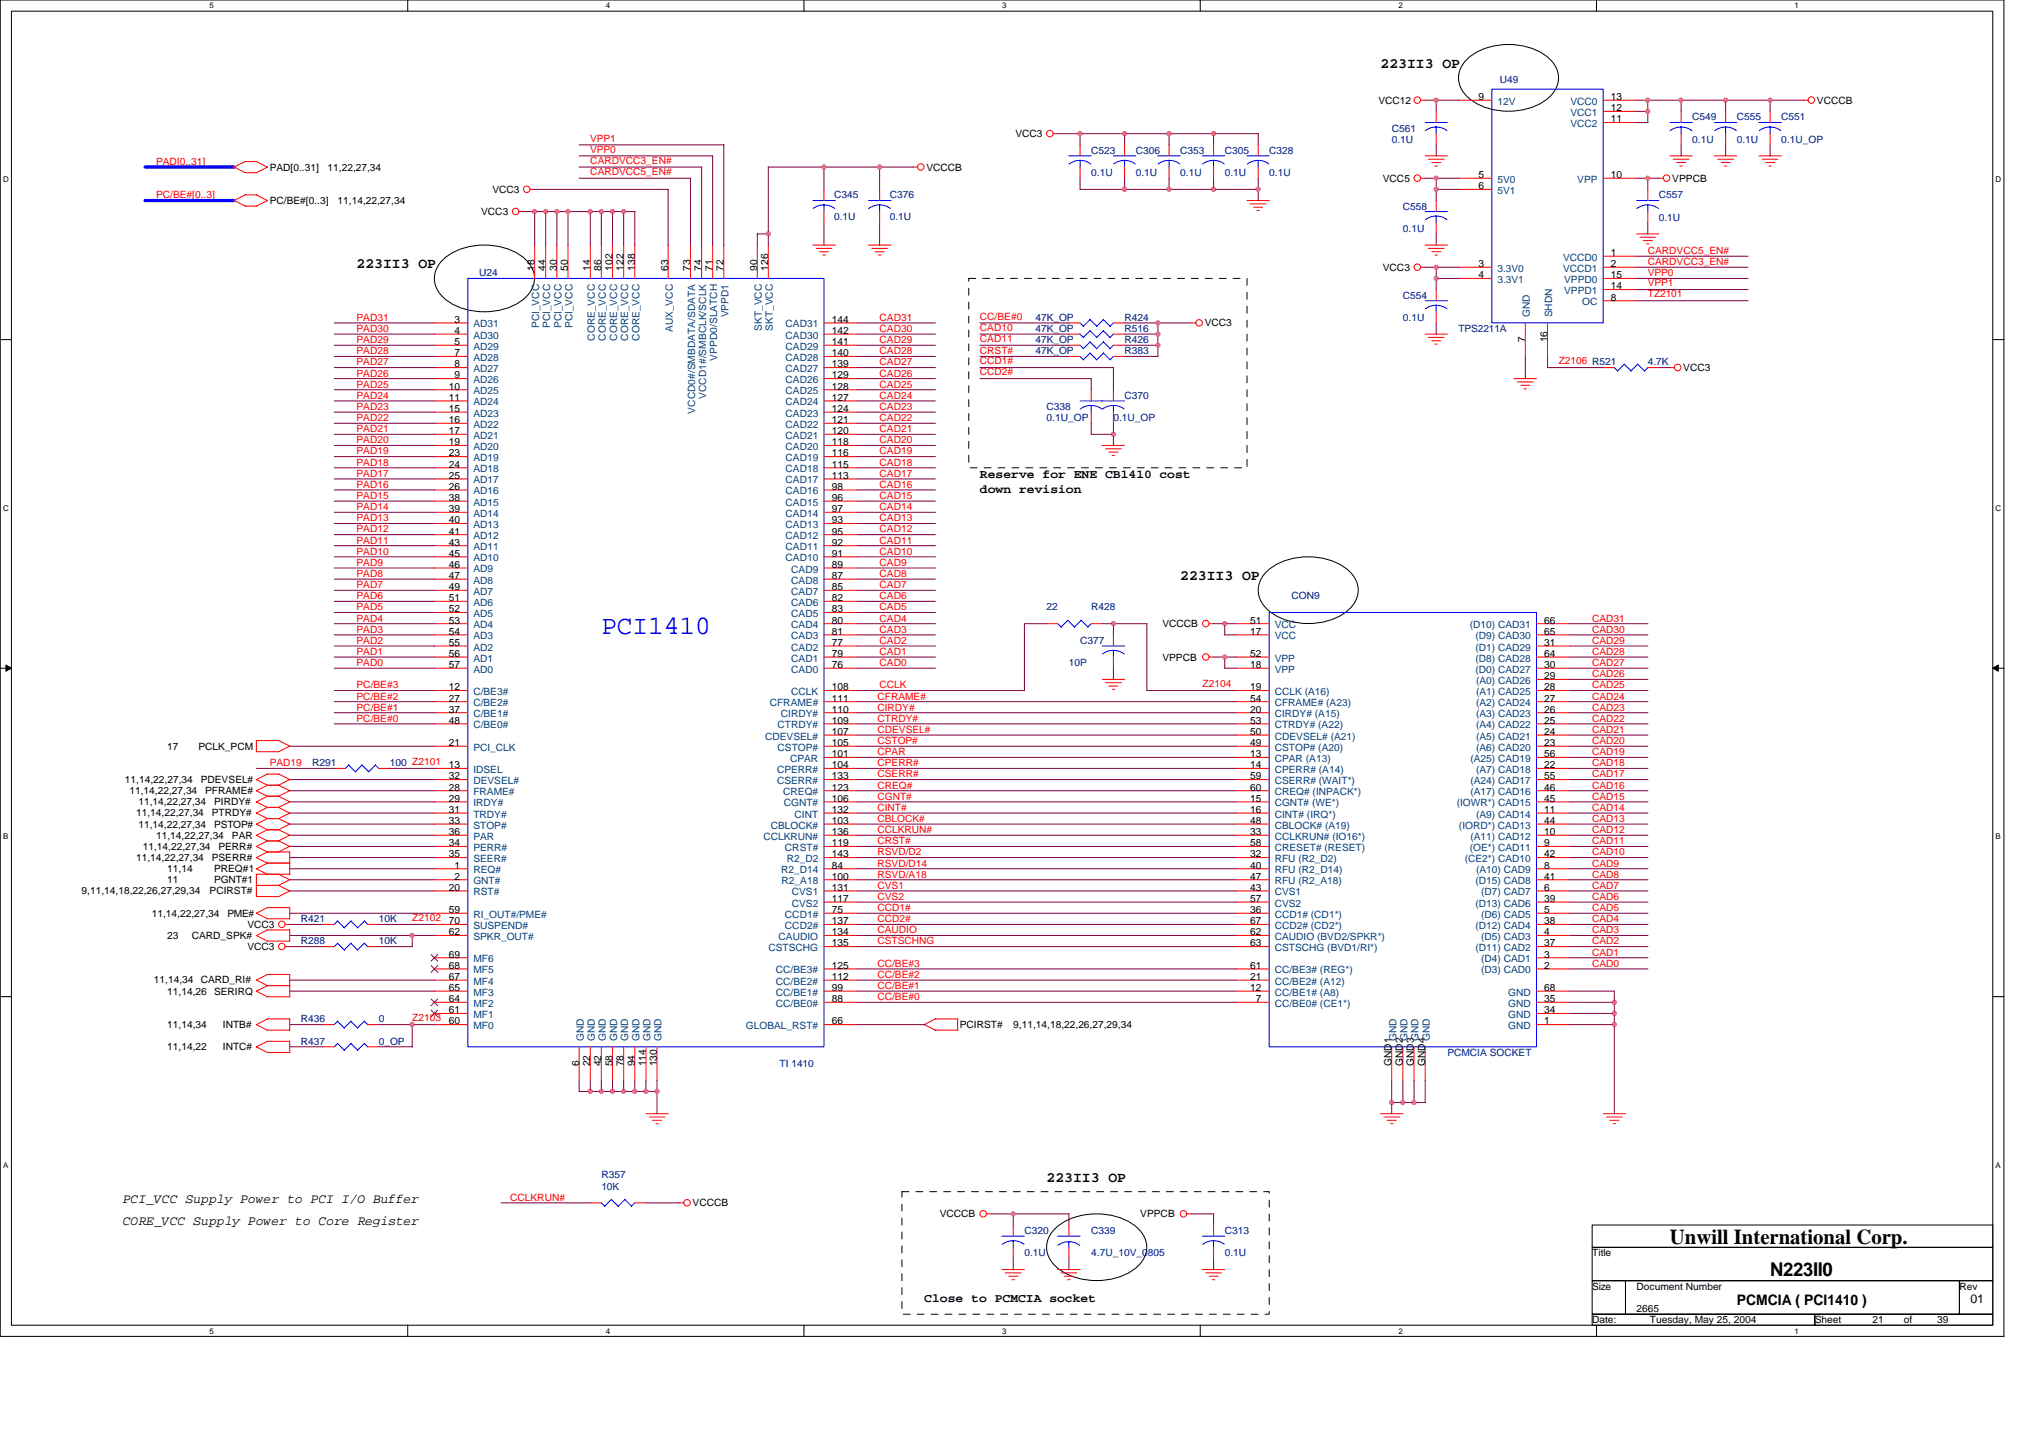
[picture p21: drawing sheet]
<svg xmlns="http://www.w3.org/2000/svg" width="297mm" height="210mm" viewBox="0 0 297 210" stroke-linecap="round" stroke-linejoin="round" font-family="sans-serif">
<defs><g id="words">
<text font-size="3.9" fill="#00f" x="87.8" y="92.5">PCI1410</text>
<text font-size="3.1" x="243.9" y="181.6">Unwill International Corp.</text>
<text font-size="2.8" x="258.5" y="186.3">N223II0</text>
<g font-size="2.1">
<text x="201.6" y="9.9">223II3 OP</text>
<text x="52.1" y="39.2">223II3 OP</text>
<text x="172.4" y="84.7">223II3 OP</text>
<text x="152.8" y="172.5">223II3 OP</text>
<text x="253.6" y="190.5">PCMCIA ( PCI1410 )</text>
</g>
<g font-size="1.9">
<text x="17.9" y="178.8">CORE_VCC Supply Power to Core Register</text>
<text x="17.9" y="175.6">PCI_VCC Supply Power to PCI I/O Buffer</text>
</g>
<g font-size="1.8">
<text x="143.1" y="69.7">Reserve for ENE CB1410 cost</text>
<text x="143.1" y="72">down revision</text>
<text x="135" y="190">Close to PCMCIA socket</text>
<text x="287.8" y="190.2">01</text>
</g>
<g font-size="1.5">
<text x="201.3" y="15.1">VCC12</text>
<text x="215.9" y="14.6">9</text>
<text x="235.3" y="17.9">11</text>
<text x="235.3" y="16.2">12</text>
<text x="235.3" y="14.6">13</text>
<text x="265.3" y="15.1">VCCCB</text>
<text x="148.3" y="20">VCC3</text>
<text x="39.4" y="29.8">PC/BE#[0..3]</text>
<text x="39.4" y="24.9">PAD[0..31]</text>
<text x="47.8" y="24.9">11,22,27,34</text>
<text x="49.3" y="29.8">11,14,22,27,34</text>
<text x="71.9" y="28.1">VCC3</text>
<text x="135.3" y="24.9">VCCCB</text>
<text x="201.9" y="26.5">VCC5</text>
<text x="215.9" y="26">5</text>
<text x="215.9" y="27.6">6</text>
<text x="235.3" y="26">10</text>
<text x="244.2" y="26.5">VPPCB</text>
<text x="70.3" y="31.4">VCC3</text>
<text x="78.1" y="39.5" transform="rotate(-90 78.1 39.5)">18</text>
<text x="79.7" y="39.5" transform="rotate(-90 79.7 39.5)">44</text>
<text x="81.3" y="39.5" transform="rotate(-90 81.3 39.5)">30</text>
<text x="82.9" y="39.5" transform="rotate(-90 82.9 39.5)">50</text>
<text x="86.2" y="39.5" transform="rotate(-90 86.2 39.5)">14</text>
<text x="87.8" y="39.5" transform="rotate(-90 87.8 39.5)">86</text>
<text x="89.4" y="39.5" transform="rotate(-90 89.4 39.5)">102</text>
<text x="91.1" y="39.5" transform="rotate(-90 91.1 39.5)">122</text>
<text x="92.7" y="39.5" transform="rotate(-90 92.7 39.5)">138</text>
<text x="97.6" y="39.5" transform="rotate(-90 97.6 39.5)">63</text>
<text x="100.8" y="39.5" transform="rotate(-90 100.8 39.5)">73</text>
<text x="102.4" y="39.5" transform="rotate(-90 102.4 39.5)">74</text>
<text x="104.1" y="39.5" transform="rotate(-90 104.1 39.5)">71</text>
<text x="105.7" y="39.5" transform="rotate(-90 105.7 39.5)">72</text>
<text x="110.6" y="39.5" transform="rotate(-90 110.6 39.5)">90</text>
<text x="112.2" y="39.5" transform="rotate(-90 112.2 39.5)">126</text>
<text x="201.9" y="39.5">VCC3</text>
<text x="215.9" y="39">3</text>
<text x="215.9" y="40.6">4</text>
<text x="235.3" y="37.4">1</text>
<text x="235.3" y="39">2</text>
<text x="235.3" y="40.6">15</text>
<text x="66.4" y="47.1">3</text>
<text x="121.5" y="47.1">144</text>
<text x="175.9" y="47.6">VCC3</text>
<text x="235.3" y="42.2">14</text>
<text x="235.3" y="43.9">8</text>
<text x="66.4" y="53.6">8</text>
<text x="66.4" y="52">7</text>
<text x="66.4" y="50.4">5</text>
<text x="66.4" y="48.7">4</text>
<text x="121.5" y="53.6">139</text>
<text x="121.5" y="52">140</text>
<text x="121.5" y="50.4">141</text>
<text x="121.5" y="48.7">142</text>
<text x="222.7" y="50" transform="rotate(-90 222.7 50)">7</text>
<text x="226" y="50" transform="rotate(-90 226 50)">16</text>
<text x="65.5" y="58.5">11</text>
<text x="65.5" y="56.9">10</text>
<text x="66.4" y="55.2">9</text>
<text x="121.5" y="58.5">127</text>
<text x="121.5" y="56.9">128</text>
<text x="121.5" y="55.2">129</text>
<text x="245.8" y="54.1">VCC3</text>
<text x="65.5" y="65">19</text>
<text x="65.5" y="63.4">17</text>
<text x="65.5" y="61.8">16</text>
<text x="65.5" y="60.1">15</text>
<text x="121.5" y="65">118</text>
<text x="121.5" y="63.4">120</text>
<text x="121.5" y="61.8">121</text>
<text x="121.5" y="60.1">124</text>
<text x="65.5" y="71.5">26</text>
<text x="65.5" y="69.9">25</text>
<text x="65.5" y="68.3">24</text>
<text x="65.5" y="66.6">23</text>
<text x="121.5" y="71.5">98</text>
<text x="121.5" y="69.9">113</text>
<text x="121.5" y="68.3">115</text>
<text x="121.5" y="66.6">116</text>
<text x="65.5" y="76.4">40</text>
<text x="65.5" y="74.8">39</text>
<text x="65.5" y="73.1">38</text>
<text x="121.5" y="76.4">93</text>
<text x="121.5" y="74.8">97</text>
<text x="121.5" y="73.1">96</text>
<text x="65.5" y="82.9">46</text>
<text x="65.5" y="81.3">45</text>
<text x="65.5" y="79.6">43</text>
<text x="65.5" y="78">41</text>
<text x="121.5" y="82.9">89</text>
<text x="121.5" y="81.3">91</text>
<text x="121.5" y="79.6">92</text>
<text x="121.5" y="78">95</text>
<text x="65.5" y="89.4">52</text>
<text x="65.5" y="87.8">51</text>
<text x="65.5" y="86.1">49</text>
<text x="65.5" y="84.5">47</text>
<text x="121.5" y="89.4">83</text>
<text x="121.5" y="87.8">82</text>
<text x="121.5" y="86.1">85</text>
<text x="121.5" y="84.5">87</text>
<text x="65.5" y="95.9">56</text>
<text x="65.5" y="94.3">55</text>
<text x="65.5" y="92.6">54</text>
<text x="65.5" y="91">53</text>
<text x="121.5" y="95.9">79</text>
<text x="121.5" y="94.3">77</text>
<text x="121.5" y="92.6">81</text>
<text x="121.5" y="91">80</text>
<text x="169.8" y="91.5">VCCCB</text>
<text x="182.6" y="91">51</text>
<text x="182.6" y="92.6">17</text>
<text x="182.6" y="95.9">52</text>
<text x="225.5" y="91">66</text>
<text x="225.5" y="92.6">65</text>
<text x="225.5" y="94.3">31</text>
<text x="225.5" y="95.9">64</text>
<text x="65.5" y="97.5">57</text>
<text x="65.5" y="100.8">12</text>
<text x="121.5" y="97.5">76</text>
<text x="121.5" y="100.8">108</text>
<text x="169.8" y="96.4">VPPCB</text>
<text x="182.6" y="97.5">18</text>
<text x="182.6" y="100.8">19</text>
<text x="225.5" y="97.5">30</text>
<text x="225.5" y="99.1">29</text>
<text x="225.5" y="100.8">28</text>
<text x="65.5" y="104">37</text>
<text x="65.5" y="102.4">27</text>
<text x="65.5" y="105.6">48</text>
<text x="121.5" y="102.4">111</text>
<text x="121.5" y="105.6">109</text>
<text x="121.5" y="104">110</text>
<text x="121.5" y="107.3">107</text>
<text x="182.6" y="102.4">54</text>
<text x="182.6" y="104">20</text>
<text x="182.6" y="105.6">53</text>
<text x="182.6" y="107.3">50</text>
<text x="225.5" y="102.4">27</text>
<text x="225.5" y="104">26</text>
<text x="225.5" y="105.6">25</text>
<text x="225.5" y="107.3">24</text>
<text x="24.4" y="109.4">17</text>
<text x="29" y="109.4">PCLK_PCM</text>
<text x="65.5" y="112.1">13</text>
<text x="65.5" y="108.9">21</text>
<text x="65.5" y="113.8">32</text>
<text x="121.5" y="108.9">105</text>
<text x="121.5" y="110.5">101</text>
<text x="121.5" y="112.1">104</text>
<text x="121.5" y="113.8">133</text>
<text x="182.6" y="108.9">49</text>
<text x="182.6" y="110.5">13</text>
<text x="182.6" y="112.1">14</text>
<text x="182.6" y="113.8">59</text>
<text x="225.5" y="108.9">23</text>
<text x="225.5" y="110.5">56</text>
<text x="225.5" y="112.1">22</text>
<text x="225.5" y="113.8">55</text>
<text x="18.2" y="114.3">11,14,22,27,34</text>
<text x="18.9" y="115.9">11,14,22,27,34</text>
<text x="19.9" y="119.2">11,14,22,27,34</text>
<text x="20.2" y="117.5">11,14,22,27,34</text>
<text x="29.3" y="114.3">PDEVSEL#</text>
<text x="29.9" y="115.9">PFRAME#</text>
<text x="30.9" y="119.2">PTRDY#</text>
<text x="31.3" y="117.5">PIRDY#</text>
<text x="65.5" y="115.4">28</text>
<text x="65.5" y="117">29</text>
<text x="65.5" y="118.7">31</text>
<text x="121.5" y="115.4">123</text>
<text x="121.5" y="117">106</text>
<text x="121.5" y="118.7">132</text>
<text x="182.6" y="115.4">60</text>
<text x="182.6" y="117">15</text>
<text x="182.6" y="118.7">16</text>
<text x="225.5" y="115.4">46</text>
<text x="225.5" y="117">45</text>
<text x="225.5" y="118.7">11</text>
<text x="19.9" y="125.7">11,14,22,27,34</text>
<text x="20.2" y="120.8">11,14,22,27,34</text>
<text x="20.8" y="124.1">11,14,22,27,34</text>
<text x="22.8" y="122.4">11,14,22,27,34</text>
<text x="30.9" y="125.7">PSERR#</text>
<text x="31.3" y="120.8">PSTOP#</text>
<text x="31.9" y="124.1">PERR#</text>
<text x="33.9" y="122.4">PAR</text>
<text x="65.5" y="120.3">33</text>
<text x="65.5" y="121.9">36</text>
<text x="65.5" y="123.5">34</text>
<text x="65.5" y="125.2">35</text>
<text x="121.5" y="120.3">103</text>
<text x="121.5" y="121.9">136</text>
<text x="121.5" y="123.5">119</text>
<text x="121.5" y="125.2">143</text>
<text x="182.6" y="120.3">48</text>
<text x="182.6" y="121.9">33</text>
<text x="182.6" y="123.5">58</text>
<text x="182.6" y="125.2">32</text>
<text x="225.5" y="120.3">44</text>
<text x="225.5" y="121.9">10</text>
<text x="225.5" y="123.5">9</text>
<text x="225.5" y="125.2">42</text>
<text x="11.9" y="130.6">9,11,14,18,22,26,27,29,34</text>
<text x="24.4" y="127.3">11,14</text>
<text x="24.4" y="128.9">11</text>
<text x="30.6" y="130.6">PCIRST#</text>
<text x="31.3" y="127.3">PREQ#1</text>
<text x="31.3" y="128.9">PGNT#1</text>
<text x="65.5" y="130">20</text>
<text x="66.4" y="126.8">1</text>
<text x="66.4" y="128.4">2</text>
<text x="121.5" y="126.8">84</text>
<text x="121.5" y="128.4">100</text>
<text x="121.5" y="130">131</text>
<text x="121.5" y="131.7">117</text>
<text x="182.6" y="126.8">40</text>
<text x="182.6" y="128.4">47</text>
<text x="182.6" y="130">43</text>
<text x="182.6" y="131.7">57</text>
<text x="225.5" y="126.8">8</text>
<text x="225.5" y="128.4">41</text>
<text x="225.5" y="130">6</text>
<text x="225.5" y="131.7">39</text>
<text x="22.2" y="133.8">11,14,22,27,34</text>
<text x="24.4" y="137.1">23</text>
<text x="28" y="137.1">CARD_SPK#</text>
<text x="33.2" y="133.8">PME#</text>
<text x="36.1" y="135.4">VCC3</text>
<text x="65.5" y="133.3">59</text>
<text x="65.5" y="134.9">70</text>
<text x="65.5" y="136.5">62</text>
<text x="121.5" y="133.3">75</text>
<text x="121.5" y="134.9">137</text>
<text x="121.5" y="136.5">134</text>
<text x="182.6" y="133.3">36</text>
<text x="182.6" y="134.9">67</text>
<text x="182.6" y="136.5">62</text>
<text x="225.5" y="133.3">5</text>
<text x="225.5" y="134.9">38</text>
<text x="225.5" y="136.5">4</text>
<text x="22.5" y="143.6">11,14,34</text>
<text x="29.3" y="143.6">CARD_RI#</text>
<text x="36.1" y="138.7">VCC3</text>
<text x="65.5" y="139.8">69</text>
<text x="65.5" y="141.4">68</text>
<text x="65.5" y="143">67</text>
<text x="121.5" y="138.2">135</text>
<text x="121.5" y="143">112</text>
<text x="121.5" y="141.4">125</text>
<text x="182.6" y="138.2">63</text>
<text x="182.6" y="141.4">61</text>
<text x="182.6" y="143">21</text>
<text x="225.5" y="138.2">37</text>
<text x="225.5" y="139.8">3</text>
<text x="225.5" y="141.4">2</text>
<text x="24.4" y="145.2">11,14,26</text>
<text x="31.3" y="145.2">SERIRQ</text>
<text x="65.5" y="144.7">65</text>
<text x="65.5" y="146.3">64</text>
<text x="65.5" y="147.9">61</text>
<text x="65.5" y="149.5">60</text>
<text x="121.5" y="146.3">88</text>
<text x="121.5" y="144.7">99</text>
<text x="121.5" y="149.5">66</text>
<text x="182.6" y="144.7">12</text>
<text x="183.4" y="146.3">7</text>
<text x="225.5" y="144.7">68</text>
<text x="225.5" y="146.3">35</text>
<text x="225.5" y="147.9">34</text>
<text x="225.5" y="149.5">1</text>
<text x="24.4" y="150.1">11,14,34</text>
<text x="24.4" y="153.3">11,14,22</text>
<text x="32.6" y="150.1">INTB#</text>
<text x="32.6" y="153.3">INTC#</text>
<text x="84.6" y="155.6" transform="rotate(-90 84.6 155.6)">6</text>
<text x="86.2" y="155.6" transform="rotate(-90 86.2 155.6)">22</text>
<text x="87.8" y="155.6" transform="rotate(-90 87.8 155.6)">42</text>
<text x="89.4" y="155.6" transform="rotate(-90 89.4 155.6)">58</text>
<text x="91.1" y="155.6" transform="rotate(-90 91.1 155.6)">78</text>
<text x="92.7" y="155.6" transform="rotate(-90 92.7 155.6)">94</text>
<text x="94.3" y="155.6" transform="rotate(-90 94.3 155.6)">114</text>
<text x="95.9" y="155.6" transform="rotate(-90 95.9 155.6)">130</text>
<text x="140.2" y="150.1">PCIRST#</text>
<text x="148" y="150.1">9,11,14,18,22,26,27,29,34</text>
<text x="203.2" y="155.6" transform="rotate(-90 203.2 155.6)">GND1</text>
<text x="204.8" y="155.6" transform="rotate(-90 204.8 155.6)">GND2</text>
<text x="206.5" y="155.6" transform="rotate(-90 206.5 155.6)">GND3</text>
<text x="208.1" y="155.6" transform="rotate(-90 208.1 155.6)">GND4</text>
<text x="101.2" y="176.1">VCCCB</text>
<text x="137.2" y="177.7">VCCCB</text>
<text x="166.5" y="177.7">VPPCB</text>
<text x="232.5" y="183.4">Title</text>
<text x="232.5" y="188.3">Size</text>
<text x="239" y="188.3">Document Number</text>
<text x="239" y="191.5">2665</text>
<text x="286.1" y="188.3">Rev</text>
<text x="232.5" y="193.1">Date:</text>
<text x="241" y="193.1">Tuesday, May 25, 2004</text>
<text x="265" y="193.1">Sheet</text>
<text x="273.5" y="193.1">21</text>
<text x="278" y="193.1">of</text>
<text x="282.9" y="193.1">39</text>
</g>
<g font-size="1.5" fill="#004080">
<text x="218.7" y="15.3">12V</text>
<text x="229.3" y="16.9">VCC1</text>
<text x="229.3" y="15.3">VCC0</text>
<text x="229.3" y="18.5">VCC2</text>
<text x="218.7" y="26.7">5V0</text>
<text x="218.7" y="28.3">5V1</text>
<text x="230.3" y="26.7">VPP</text>
<text x="218.7" y="39.7">3.3V0</text>
<text x="218.7" y="41.3">3.3V1</text>
<text x="228.3" y="38.1">VCCD0</text>
<text x="228.3" y="39.7">VCCD1</text>
<text x="228.4" y="41.3">VPPD0</text>
<text x="69.1" y="47.8">AD31</text>
<text x="78.8" y="47.9" transform="rotate(-90 78.8 47.9)">PCI_VCC</text>
<text x="80.4" y="47.9" transform="rotate(-90 80.4 47.9)">PCI_VCC</text>
<text x="82" y="47.9" transform="rotate(-90 82 47.9)">PCI_VCC</text>
<text x="83.6" y="47.9" transform="rotate(-90 83.6 47.9)">PCI_VCC</text>
<text x="106.4" y="46.3" transform="rotate(-90 106.4 46.3)">VPPD1</text>
<text x="114.7" y="47.8">CAD31</text>
<text x="223.4" y="46.3" transform="rotate(-90 223.4 46.3)">GND</text>
<text x="226.7" y="46.3" transform="rotate(-90 226.7 46.3)">SHDN</text>
<text x="228.4" y="42.9">VPPD1</text>
<text x="231.1" y="44.6">OC</text>
<text x="69.1" y="52.7">AD28</text>
<text x="69.1" y="51.1">AD29</text>
<text x="69.1" y="49.4">AD30</text>
<text x="86.9" y="49.7" transform="rotate(-90 86.9 49.7)">CORE_VCC</text>
<text x="88.5" y="49.7" transform="rotate(-90 88.5 49.7)">CORE_VCC</text>
<text x="90.1" y="49.7" transform="rotate(-90 90.1 49.7)">CORE_VCC</text>
<text x="91.8" y="49.7" transform="rotate(-90 91.8 49.7)">CORE_VCC</text>
<text x="93.4" y="49.7" transform="rotate(-90 93.4 49.7)">CORE_VCC</text>
<text x="98.3" y="48.5" transform="rotate(-90 98.3 48.5)">AUX_VCC</text>
<text x="104.8" y="52.6" transform="rotate(-90 104.8 52.6)">VPPD0/SLATCH</text>
<text x="111.3" y="48.3" transform="rotate(-90 111.3 48.3)">SKT_VCC</text>
<text x="112.9" y="48.3" transform="rotate(-90 112.9 48.3)">SKT_VCC</text>
<text x="114.7" y="52.7">CAD28</text>
<text x="114.7" y="51.1">CAD29</text>
<text x="114.7" y="49.4">CAD30</text>
<text x="69.1" y="59.2">AD24</text>
<text x="69.1" y="57.6">AD25</text>
<text x="69.1" y="55.9">AD26</text>
<text x="69.1" y="54.3">AD27</text>
<text x="103.1" y="58.2" transform="rotate(-90 103.1 58.2)">VCCD1#/SMBCLK/SCLK</text>
<text x="114.7" y="59.2">CAD24</text>
<text x="114.7" y="57.6">CAD25</text>
<text x="114.7" y="55.9">CAD26</text>
<text x="114.7" y="54.3">CAD27</text>
<text x="69.1" y="65.7">AD20</text>
<text x="69.1" y="64.1">AD21</text>
<text x="69.1" y="62.4">AD22</text>
<text x="69.1" y="60.8">AD23</text>
<text x="101.5" y="60.4" transform="rotate(-90 101.5 60.4)">VCCD0#/SMBDATA/SDATA</text>
<text x="114.7" y="65.7">CAD20</text>
<text x="114.7" y="64.1">CAD21</text>
<text x="114.7" y="62.4">CAD22</text>
<text x="114.7" y="60.8">CAD23</text>
<text x="69.1" y="70.6">AD17</text>
<text x="69.1" y="68.9">AD18</text>
<text x="69.1" y="67.3">AD19</text>
<text x="114.7" y="70.6">CAD17</text>
<text x="114.7" y="68.9">CAD18</text>
<text x="114.7" y="67.3">CAD19</text>
<text x="69.1" y="77.1">AD13</text>
<text x="69.1" y="75.4">AD14</text>
<text x="69.1" y="73.8">AD15</text>
<text x="69.1" y="72.2">AD16</text>
<text x="114.7" y="77.1">CAD13</text>
<text x="114.7" y="75.4">CAD14</text>
<text x="114.7" y="73.8">CAD15</text>
<text x="114.7" y="72.2">CAD16</text>
<text x="69.1" y="83.6">AD9</text>
<text x="69.1" y="81.9">AD10</text>
<text x="69.1" y="80.3">AD11</text>
<text x="69.1" y="78.7">AD12</text>
<text x="114.7" y="81.9">CAD10</text>
<text x="114.7" y="80.3">CAD11</text>
<text x="114.7" y="78.7">CAD12</text>
<text x="115.5" y="83.6">CAD9</text>
<text x="69.1" y="88.4">AD6</text>
<text x="69.1" y="86.8">AD7</text>
<text x="69.1" y="85.2">AD8</text>
<text x="115.5" y="88.4">CAD6</text>
<text x="115.5" y="86.8">CAD7</text>
<text x="115.5" y="85.2">CAD8</text>
<text x="69.1" y="95">AD2</text>
<text x="69.1" y="93.3">AD3</text>
<text x="69.1" y="91.7">AD4</text>
<text x="69.1" y="90.1">AD5</text>
<text x="115.5" y="95">CAD2</text>
<text x="115.5" y="93.3">CAD3</text>
<text x="115.5" y="91.7">CAD4</text>
<text x="115.5" y="90.1">CAD5</text>
<text x="186.2" y="91.7">VCC</text>
<text x="186.2" y="93.3">VCC</text>
<text x="214.6" y="91.7">(D10) CAD31</text>
<text x="215.5" y="93.3">(D9) CAD30</text>
<text x="215.5" y="95">(D1) CAD29</text>
<text x="69.1" y="98.2">AD0</text>
<text x="69.1" y="96.6">AD1</text>
<text x="69.1" y="101.5">C/BE3#</text>
<text x="115.5" y="98.2">CAD0</text>
<text x="115.5" y="96.6">CAD1</text>
<text x="115.5" y="101.5">CCLK</text>
<text x="186.2" y="96.6">VPP</text>
<text x="186.2" y="98.2">VPP</text>
<text x="186.2" y="101.4">CCLK (A16)</text>
<text x="215.5" y="96.6">(D8) CAD28</text>
<text x="215.5" y="98.2">(D0) CAD27</text>
<text x="215.6" y="99.8">(A0) CAD26</text>
<text x="215.6" y="101.5">(A1) CAD25</text>
<text x="69.1" y="104.7">C/BE1#</text>
<text x="69.1" y="103.1">C/BE2#</text>
<text x="69.1" y="106.3">C/BE0#</text>
<text x="111.7" y="108">CDEVSEL#</text>
<text x="112.4" y="103.1">CFRAME#</text>
<text x="113.6" y="106.3">CTRDY#</text>
<text x="114" y="104.7">CIRDY#</text>
<text x="186.2" y="103.1">CFRAME# (A23)</text>
<text x="186.2" y="104.7">CIRDY# (A15)</text>
<text x="186.2" y="106.3">CTRDY# (A22)</text>
<text x="186.2" y="107.9">CDEVSEL# (A21)</text>
<text x="215.6" y="103.1">(A2) CAD24</text>
<text x="215.6" y="104.7">(A3) CAD23</text>
<text x="215.6" y="106.3">(A4) CAD22</text>
<text x="215.6" y="107.9">(A5) CAD21</text>
<text x="69.1" y="112.8">IDSEL</text>
<text x="69.1" y="109.6">PCI_CLK</text>
<text x="113.5" y="112.8">CPERR#</text>
<text x="113.6" y="109.6">CSTOP#</text>
<text x="115.4" y="111.2">CPAR</text>
<text x="186.2" y="109.6">CSTOP# (A20)</text>
<text x="186.2" y="111.2">CPAR (A13)</text>
<text x="186.2" y="112.8">CPERR# (A14)</text>
<text x="214.7" y="111.2">(A25) CAD19</text>
<text x="215.6" y="109.6">(A6) CAD20</text>
<text x="215.6" y="112.8">(A7) CAD18</text>
<text x="69.1" y="114.5">DEVSEL#</text>
<text x="69.1" y="116.1">FRAME#</text>
<text x="69.1" y="117.7">IRDY#</text>
<text x="69.1" y="119.3">TRDY#</text>
<text x="113.5" y="114.5">CSERR#</text>
<text x="114.4" y="116.1">CREQ#</text>
<text x="114.5" y="117.7">CGNT#</text>
<text x="116" y="119.3">CINT</text>
<text x="186.2" y="114.4">CSERR# (WAIT*)</text>
<text x="186.2" y="116.1">CREQ# (INPACK*)</text>
<text x="186.2" y="117.7">CGNT# (WE*)</text>
<text x="186.2" y="119.3">CINT# (IRQ*)</text>
<text x="212.7" y="117.7">(IOWR*) CAD15</text>
<text x="214.7" y="114.4">(A24) CAD17</text>
<text x="214.7" y="116.1">(A17) CAD16</text>
<text x="215.6" y="119.3">(A9) CAD14</text>
<text x="69.1" y="120.9">STOP#</text>
<text x="69.1" y="122.6">PAR</text>
<text x="69.1" y="124.2">PERR#</text>
<text x="69.1" y="125.8">SEER#</text>
<text x="111.5" y="122.6">CCLKRUN#</text>
<text x="112.6" y="120.9">CBLOCK#</text>
<text x="114.6" y="124.2">CRST#</text>
<text x="114.9" y="125.8">R2_D2</text>
<text x="186.2" y="120.9">CBLOCK# (A19)</text>
<text x="186.2" y="122.6">CCLKRUN# (IO16*)</text>
<text x="186.2" y="124.2">CRESET# (RESET)</text>
<text x="186.2" y="125.8">RFU (R2_D2)</text>
<text x="213.1" y="120.9">(IORD*) CAD13</text>
<text x="213.9" y="125.8">(CE2*) CAD10</text>
<text x="214.6" y="124.2">(OE*) CAD11</text>
<text x="214.7" y="122.6">(A11) CAD12</text>
<text x="69.1" y="127.5">REQ#</text>
<text x="69.1" y="129.1">GNT#</text>
<text x="69.1" y="130.7">RST#</text>
<text x="114.1" y="127.5">R2_D14</text>
<text x="114.1" y="129.1">R2_A18</text>
<text x="115.6" y="130.7">CVS1</text>
<text x="186.2" y="127.5">RFU (R2_D14)</text>
<text x="186.2" y="129.1">RFU (R2_A18)</text>
<text x="186.2" y="130.7">CVS1</text>
<text x="215.5" y="129.1">(D15) CAD8</text>
<text x="215.6" y="127.5">(A10) CAD9</text>
<text x="216.3" y="130.7">(D7) CAD7</text>
<text x="69.1" y="134">RI_OUT#/PME#</text>
<text x="69.1" y="135.6">SUSPEND#</text>
<text x="69.1" y="137.2">SPKR_OUT#</text>
<text x="113.7" y="137.2">CAUDIO</text>
<text x="114.6" y="134">CCD1#</text>
<text x="114.6" y="135.6">CCD2#</text>
<text x="115.6" y="132.3">CVS2</text>
<text x="186.2" y="132.3">CVS2</text>
<text x="186.2" y="134">CCD1# (CD1*)</text>
<text x="186.2" y="135.6">CCD2# (CD2*)</text>
<text x="186.2" y="137.2">CAUDIO (BVD2/SPKR*)</text>
<text x="215.5" y="132.3">(D13) CAD6</text>
<text x="215.5" y="135.6">(D12) CAD4</text>
<text x="216.3" y="134">(D6) CAD5</text>
<text x="216.3" y="137.2">(D5) CAD3</text>
<text x="69.1" y="140.5">MF6</text>
<text x="69.1" y="142.1">MF5</text>
<text x="69.1" y="143.7">MF4</text>
<text x="112.2" y="138.8">CSTSCHG</text>
<text x="113.3" y="143.7">CC/BE2#</text>
<text x="113.3" y="142.1">CC/BE3#</text>
<text x="186.2" y="138.8">CSTSCHG (BVD1/RI*)</text>
<text x="186.2" y="142.1">CC/BE3# (REG*)</text>
<text x="186.2" y="143.7">CC/BE2# (A12)</text>
<text x="215.5" y="138.8">(D11) CAD2</text>
<text x="216.3" y="140.5">(D4) CAD1</text>
<text x="216.3" y="142.1">(D3) CAD0</text>
<text x="69.1" y="145.3">MF3</text>
<text x="69.1" y="147">MF2</text>
<text x="69.1" y="148.6">MF1</text>
<text x="113.3" y="147">CC/BE0#</text>
<text x="113.3" y="145.3">CC/BE1#</text>
<text x="186.2" y="145.3">CC/BE1# (A8)</text>
<text x="186.2" y="147">CC/BE0# (CE1*)</text>
<text x="220.3" y="145.3">GND</text>
<text x="220.3" y="147">GND</text>
<text x="220.3" y="148.6">GND</text>
<text x="69.1" y="150.2">MF0</text>
<text x="85.3" y="152" transform="rotate(-90 85.3 152)">GND</text>
<text x="86.9" y="152" transform="rotate(-90 86.9 152)">GND</text>
<text x="88.5" y="152" transform="rotate(-90 88.5 152)">GND</text>
<text x="90.1" y="152" transform="rotate(-90 90.1 152)">GND</text>
<text x="91.8" y="152" transform="rotate(-90 91.8 152)">GND</text>
<text x="93.4" y="152" transform="rotate(-90 93.4 152)">GND</text>
<text x="95" y="152" transform="rotate(-90 95 152)">GND</text>
<text x="96.6" y="152" transform="rotate(-90 96.6 152)">GND</text>
<text x="108.9" y="150.2">GLOBAL_RST#</text>
<text x="203.9" y="152" transform="rotate(-90 203.9 152)">GND</text>
<text x="205.5" y="152" transform="rotate(-90 205.5 152)">GND</text>
<text x="207.2" y="152" transform="rotate(-90 207.2 152)">GND</text>
<text x="208.8" y="152" transform="rotate(-90 208.8 152)">GND</text>
<text x="220.3" y="150.2">GND</text>
</g>
<g font-size="1.5" fill="#000080">
<text x="219" y="12">U49</text>
<text x="247.1" y="17.6">C549</text>
<text x="253.6" y="17.6">C555</text>
<text x="260.1" y="17.6">C551</text>
<text x="159.4" y="22.5">C523</text>
<text x="165.9" y="22.5">C306</text>
<text x="172.4" y="22.5">C353</text>
<text x="178.9" y="22.5">C305</text>
<text x="185.4" y="22.5">C328</text>
<text x="203.2" y="19.2">C561</text>
<text x="203.2" y="20.8">0.1U</text>
<text x="247.1" y="20.8">0.1U</text>
<text x="253.6" y="20.8">0.1U</text>
<text x="260.1" y="20.8">0.1U_OP</text>
<text x="121.8" y="29">C345</text>
<text x="129.9" y="29">C376</text>
<text x="159.4" y="25.7">0.1U</text>
<text x="165.9" y="25.7">0.1U</text>
<text x="172.4" y="25.7">0.1U</text>
<text x="178.9" y="25.7">0.1U</text>
<text x="185.4" y="25.7">0.1U</text>
<text x="242.2" y="29">C557</text>
<text x="121.8" y="32">0.1U</text>
<text x="129.9" y="32">0.1U</text>
<text x="204.9" y="30.6">C558</text>
<text x="204.9" y="33.8">0.1U</text>
<text x="242.2" y="32.2">0.1U</text>
<text x="70" y="40.3">U24</text>
<text x="151.2" y="46.8">47K_OP</text>
<text x="164.2" y="46.8">R424</text>
<text x="204.9" y="43.6">C554</text>
<text x="204.9" y="46.8">0.1U</text>
<text x="151.2" y="50.1">47K_OP</text>
<text x="151.2" y="51.7">47K_OP</text>
<text x="151.2" y="48.5">47K_OP</text>
<text x="164.2" y="50.1">R426</text>
<text x="164.2" y="51.7">R383</text>
<text x="164.2" y="48.5">R516</text>
<text x="213" y="48.5">TPS2211A</text>
<text x="240.6" y="53.3">4.7K</text>
<text x="152.8" y="59.8">C338</text>
<text x="164.2" y="58.2">C370</text>
<text x="152.8" y="61.5">0.1U_OP</text>
<text x="162.6" y="61.5">0.1U_OP</text>
<text x="152.8" y="89.1">22</text>
<text x="159.4" y="89.1">R428</text>
<text x="188.6" y="87.5">CON9</text>
<text x="157.7" y="94">C377</text>
<text x="156.1" y="97.2">10P</text>
<text x="45.6" y="111.9">R291</text>
<text x="56.9" y="111.9">100 Z2101</text>
<text x="43.9" y="137.9">R288</text>
<text x="43.9" y="134.6">R421</text>
<text x="55.3" y="137.9">10K</text>
<text x="55.3" y="134.6">10K</text>
<text x="43.9" y="149.2">R436</text>
<text x="55.3" y="149.2">0</text>
<text x="43.9" y="152.5">R437</text>
<text x="55.3" y="152.5">0_OP</text>
<text x="113.8" y="155.7">TI 1410</text>
<text x="211.4" y="154.1">PCMCIA SOCKET</text>
<text x="87.8" y="172">R357</text>
<text x="87.8" y="173.6">10K</text>
<text x="149.6" y="180.1">C320</text>
<text x="149.6" y="183.4">0.1U</text>
<text x="159.4" y="180.1">C339</text>
<text x="159.4" y="183.4">4.7U_10V_0805</text>
<text x="178.9" y="180.1">C313</text>
<text x="178.9" y="183.4">0.1U</text>
</g>
<g font-size="1.5" fill="#f00">
<text x="86.2" y="23.9">CARDVCC3_EN#</text>
<text x="86.2" y="20.7">VPP1</text>
<text x="86.2" y="22.3">VPP0</text>
<text x="22.8" y="29">PC/BE#[0..3]</text>
<text x="22.8" y="24.1">PAD[0..31]</text>
<text x="86.2" y="25.5">CARDVCC5_EN#</text>
<text x="240.6" y="41.8">VPP1</text>
<text x="240.6" y="38.7">CARDVCC3_EN#</text>
<text x="240.6" y="37.1">CARDVCC5_EN#</text>
<text x="240.6" y="40.3">VPP0</text>
<text x="52.1" y="46.8">PAD31</text>
<text x="128.5" y="46.8">CAD31</text>
<text x="143.1" y="46.7">CC/BE#0</text>
<text x="240.6" y="43.4">TZ2101</text>
<text x="52.1" y="53.3">PAD27</text>
<text x="52.1" y="51.7">PAD28</text>
<text x="52.1" y="48.5">PAD30</text>
<text x="52.1" y="50.1">PAD29</text>
<text x="128.5" y="50.1">CAD29</text>
<text x="128.5" y="53.3">CAD27</text>
<text x="128.5" y="51.7">CAD28</text>
<text x="128.5" y="48.5">CAD30</text>
<text x="143.1" y="53.2">CCD1#</text>
<text x="143.1" y="51.7">CRST#</text>
<text x="143.1" y="49.9">CAD11</text>
<text x="143.1" y="48.3">CAD10</text>
<text x="227.6" y="53.2">Z2106 R521</text>
<text x="52.1" y="56.6">PAD25</text>
<text x="52.1" y="58.2">PAD24</text>
<text x="52.1" y="59.8">PAD23</text>
<text x="52.1" y="55">PAD26</text>
<text x="128.5" y="55">CAD26</text>
<text x="128.5" y="56.6">CAD25</text>
<text x="128.5" y="58.2">CAD24</text>
<text x="128.5" y="59.8">CAD23</text>
<text x="143.1" y="54.8">CCD2#</text>
<text x="52.1" y="64.7">PAD20</text>
<text x="52.1" y="63.1">PAD21</text>
<text x="52.1" y="61.5">PAD22</text>
<text x="128.5" y="63.1">CAD21</text>
<text x="128.5" y="64.7">CAD20</text>
<text x="128.5" y="61.5">CAD22</text>
<text x="52.1" y="69.6">PAD17</text>
<text x="52.1" y="68">PAD18</text>
<text x="52.1" y="71.2">PAD16</text>
<text x="52.1" y="66.3">PAD19</text>
<text x="128.5" y="66.3">CAD19</text>
<text x="128.5" y="69.6">CAD17</text>
<text x="128.5" y="71.2">CAD16</text>
<text x="128.5" y="68">CAD18</text>
<text x="52.1" y="76.1">PAD13</text>
<text x="52.1" y="72.8">PAD15</text>
<text x="52.1" y="77.7">PAD12</text>
<text x="52.1" y="74.5">PAD14</text>
<text x="128.5" y="77.7">CAD12</text>
<text x="128.5" y="72.8">CAD15</text>
<text x="128.5" y="76.1">CAD13</text>
<text x="128.5" y="74.5">CAD14</text>
<text x="52.1" y="82.6">PAD9</text>
<text x="52.1" y="79.4">PAD11</text>
<text x="52.1" y="81">PAD10</text>
<text x="128.5" y="81">CAD10</text>
<text x="128.5" y="82.6">CAD9</text>
<text x="128.5" y="79.4">CAD11</text>
<text x="52.1" y="85.9">PAD7</text>
<text x="52.1" y="87.5">PAD6</text>
<text x="52.1" y="89.1">PAD5</text>
<text x="52.1" y="84.2">PAD8</text>
<text x="128.5" y="85.9">CAD7</text>
<text x="128.5" y="84.2">CAD8</text>
<text x="128.5" y="89.1">CAD5</text>
<text x="128.5" y="87.5">CAD6</text>
<text x="52.1" y="92.4">PAD3</text>
<text x="52.1" y="95.6">PAD1</text>
<text x="52.1" y="94">PAD2</text>
<text x="52.1" y="90.7">PAD4</text>
<text x="128.5" y="95.6">CAD1</text>
<text x="128.5" y="90.7">CAD4</text>
<text x="128.5" y="92.4">CAD3</text>
<text x="128.5" y="94">CAD2</text>
<text x="232.5" y="92.4">CAD30</text>
<text x="232.5" y="94">CAD29</text>
<text x="232.5" y="90.7">CAD31</text>
<text x="232.5" y="95.6">CAD28</text>
<text x="52.1" y="100.5">PC/BE#3</text>
<text x="52.1" y="97.2">PAD0</text>
<text x="128.5" y="100.5">CCLK</text>
<text x="128.5" y="97.2">CAD0</text>
<text x="175.6" y="100.3">Z2104</text>
<text x="232.5" y="97.2">CAD27</text>
<text x="232.5" y="100.5">CAD25</text>
<text x="232.5" y="98.8">CAD26</text>
<text x="52.1" y="103.7">PC/BE#1</text>
<text x="52.1" y="105.3">PC/BE#0</text>
<text x="52.1" y="102.1">PC/BE#2</text>
<text x="128.1" y="107">CDEVSEL#</text>
<text x="128.1" y="105.3">CTRDY#</text>
<text x="128.1" y="103.7">CIRDY#</text>
<text x="128.1" y="102.1">CFRAME#</text>
<text x="232.5" y="107">CAD21</text>
<text x="232.5" y="102.1">CAD24</text>
<text x="232.5" y="105.3">CAD22</text>
<text x="232.5" y="103.7">CAD23</text>
<text x="39.4" y="111.9">PAD19</text>
<text x="128.1" y="110.2">CPAR</text>
<text x="128.1" y="108.6">CSTOP#</text>
<text x="128.1" y="113.5">CSERR#</text>
<text x="128.1" y="111.9">CPERR#</text>
<text x="232.5" y="110.2">CAD19</text>
<text x="232.5" y="113.5">CAD17</text>
<text x="232.5" y="108.6">CAD20</text>
<text x="232.5" y="111.9">CAD18</text>
<text x="128.1" y="120">CBLOCK#</text>
<text x="128.1" y="116.7">CGNT#</text>
<text x="128.1" y="115.1">CREQ#</text>
<text x="128.1" y="118.4">CINT#</text>
<text x="232.5" y="118.4">CAD14</text>
<text x="232.5" y="120">CAD13</text>
<text x="232.5" y="115.1">CAD16</text>
<text x="232.5" y="116.7">CAD15</text>
<text x="128.1" y="121.6">CCLKRUN#</text>
<text x="128.1" y="124.9">RSVD/D2</text>
<text x="128.1" y="123.2">CRST#</text>
<text x="232.5" y="121.6">CAD12</text>
<text x="232.5" y="124.9">CAD10</text>
<text x="232.5" y="123.2">CAD11</text>
<text x="128.1" y="129.7">CVS1</text>
<text x="128.1" y="128.1">RSVD/A18</text>
<text x="128.1" y="126.5">RSVD/D14</text>
<text x="128.1" y="131.4">CVS2</text>
<text x="232.5" y="126.5">CAD9</text>
<text x="232.5" y="128.1">CAD8</text>
<text x="232.5" y="131.4">CAD6</text>
<text x="232.5" y="129.7">CAD7</text>
<text x="60.2" y="134.5">Z2102</text>
<text x="128.1" y="134.6">CCD2#</text>
<text x="128.1" y="133">CCD1#</text>
<text x="128.1" y="137.9">CSTSCHNG</text>
<text x="128.1" y="136.3">CAUDIO</text>
<text x="232.5" y="136.2">CAD3</text>
<text x="232.5" y="134.6">CAD4</text>
<text x="232.5" y="137.9">CAD2</text>
<text x="232.5" y="133">CAD5</text>
<text x="128.1" y="142.7">CC/BE#2</text>
<text x="128.1" y="141.1">CC/BE#3</text>
<text x="232.5" y="141.1">CAD0</text>
<text x="232.5" y="139.5">CAD1</text>
<text x="60.2" y="149.1">Z2103</text>
<text x="128.1" y="146">CC/BE#0</text>
<text x="128.1" y="144.4">CC/BE#1</text>
<text x="74.5" y="175.3">CCLKRUN#</text>
</g>
<g font-size="1.2">
<text x="30.6" y="1.2">5</text>
<text x="88.5" y="1.2">4</text>
<text x="146.3" y="1.2">3</text>
<text x="204.2" y="1.2">2</text>
<text x="262.1" y="1.2">1</text>
<text x=".5" y="26.6">D</text>
<text x="291.4" y="26.6">D</text>
<text x=".5" y="74.6">C</text>
<text x="291.4" y="74.6">C</text>
<text x=".5" y="122.5">B</text>
<text x="291.4" y="122.5">B</text>
<text x=".5" y="170.5">A</text>
<text x="291.4" y="170.5">A</text>
<text x="30.6" y="194.7">5</text>
<text x="88.5" y="194.7">4</text>
<text x="146.3" y="194.7">3</text>
<text x="204.2" y="194.7">2</text>
<text x="262.1" y="194.7">1</text>
</g>
</g></defs>
<path d="M0 0h292.6v195.1h-292.6zM1.7 1.6h289.3v191.8h-289.3z" fill="none" stroke="#000" stroke-width=".15"/>
<g fill="#fff">
<path d="M30.6 .2h.6v1.3h-.6z"/>
<path d="M30.6 193.6h.6v1.3h-.6z"/>
</g>
<path d="M59.5 0v1.6M59.5 193.4v1.7" fill="none" stroke="#000" stroke-width=".15"/>
<g fill="#fff">
<path d="M88.5 .2h.6v1.3h-.6z"/>
<path d="M88.5 193.6h.6v1.3h-.6z"/>
</g>
<path d="M117.4 0v1.6M117.4 193.4v1.7" fill="none" stroke="#000" stroke-width=".15"/>
<g fill="#fff">
<path d="M146.3 .2h.7v1.3h-.7z"/>
<path d="M146.3 193.6h.7v1.3h-.7z"/>
</g>
<path d="M175.3 0v1.6M175.3 193.4v1.7" fill="none" stroke="#000" stroke-width=".15"/>
<g fill="#fff">
<path d="M204.2 .2h.6v1.3h-.6z"/>
<path d="M204.2 193.6h.6v1.3h-.6z"/>
</g>
<path d="M233.1 0v1.6M233.1 193.4v1.7" fill="none" stroke="#000" stroke-width=".15"/>
<g fill="#fff">
<path d="M262.1 .2h.6v1.3h-.6z"/>
<path d="M262.1 193.6h.6v1.3h-.6z"/>
<path d="M.5 25.6h.8v1.3h-.8z"/>
<path d="M291.4 25.6h.9v1.3h-.9z"/>
<path d="M.5 73.5h.8v1.3h-.8z"/>
<path d="M291.4 73.5h.9v1.3h-.9z"/>
</g>
<path d="M0 49.6h1.7M291 49.6h1.6" fill="none" stroke="#000" stroke-width=".15"/>
<g fill="#fff">
<path d="M.5 121.5h.7v1.3h-.7z"/>
<path d="M291.4 121.5h.8v1.3h-.8z"/>
</g>
<path d="M0 97.5h1.7M291 97.5h1.6" fill="none" stroke="#000" stroke-width=".15"/>
<path d="M.9 97.1l.8 .4-.8 .5zM291 97.5l.8-.4v.9z" fill="#000" stroke="#000" stroke-width=".15"/>
<g fill="#fff">
<path d="M.5 169.4h.7v1.3h-.7z"/>
<path d="M291.4 169.4h.8v1.3h-.8z"/>
</g>
<g fill="none" stroke="#000" stroke-width=".15">
<path d="M214.4 8.5a9.7 9.7 0 0 1 11.8 0 3.6 3.6 0 0 1 0 5.7 9.7 9.7 0 0 1-11.8 0 3.6 3.6 0 0 1 0-5.7zM64.8 37.8a9.7 9.7 0 0 1 11.8 0 3.6 3.6 0 0 1 0 5.7 9.7 9.7 0 0 1-11.8 0 3.6 3.6 0 0 1 0-5.7zM185.2 83.3a9.7 9.7 0 0 1 11.7 0 3.6 3.6 0 0 1 0 5.7 9.7 9.7 0 0 1-11.7 0 3.6 3.6 0 0 1 0-5.7zM0 145.5h1.7M291 145.5h1.6M154.2 179.2a9.7 9.7 0 0 1 11.9 0 3.6 3.6 0 0 1 0 5.7 9.7 9.7 0 0 1-11.9 0 3.6 3.6 0 0 1 0-5.7zM232.5 178.8h58.5v3.3h-58.5zM232.5 191.8h32.5v1.6h-32.5zM232.5 186.9h4.9v4.9h-4.9zM232.5 182.1h58.5v4.8h-58.5zM237.4 186.9h48.7v4.9h-48.7zM265 191.8h26v1.6h-26z"/>
<path d="M286.1 186.9h4.9v4.9h-4.9z"/>
</g>
<path d="M141.5 40.6h40.6v27.7h-40.6v-27.7M131.7 173.9h53.7v17.9h-53.7v-17.9" fill="none" stroke="#000" stroke-width=".15" stroke-dasharray="1 1 1 1 1 1 1 1"/>
<g fill="none" stroke="#f00" stroke-width=".15">
<path d="M153.8 19.5h.7M207.5 14.6h.6M209.7 16.3v1.6M209.7 19.5v1.6M213 14.6h4.9M234.1 14.6h4.9M234.1 17.9h4.9M234.1 16.3h4.9M245.5 16.3v1.6M245.5 19.5v1.6M252 16.3v1.6M252 19.5v1.6"/>
<path d="M258.5 16.3v1.6M258.5 19.5v1.6M263.4 14.6h.7M34.2 29.3l1.6 .8M34.2 24.4l1.6 .8M34.2 29.3l1.6-.9h1.7l1.6 .9-1.7 .8M35.8 30.1h1.6M35.8 25.2h1.6M35.8 23.6h1.7l1.6 .8-1.7 .8M35.8 23.6l-1.6 .8M75.8 30.9h.7M77.4 27.6h.7"/>
<path d="M78.1 35.8v4.8M79.7 35.8v4.8M81.3 35.8v4.8M82.9 35.8v4.8M86.2 35.8v4.8M87.8 35.8v4.8M89.4 35.8v4.8M91.1 35.8v4.8M92.7 35.8v4.8M97.6 35.8v4.8M100.8 35.8v4.8M102.5 35.8v4.8"/>
<path d="M104.1 35.8v4.8M105.7 35.8v4.8M110.6 35.8v4.8M112.2 35.8v4.8M118.7 35.8h3.3M119.2 36.3h2.3M119.7 36.7h1.3M120.2 37.2h.3M120.3 27.6v1.7M120.3 30.9v1.6M126.8 35.8h3.3M127.3 36.3h2.3"/>
<path d="M127.8 36.7h1.3M128.3 37.2h.3M128.5 27.6v1.7M128.5 30.9v1.6M133.3 24.4h.7M157.7 21.1v1.7M157.7 24.4v1.6M164.2 21.1v1.7M164.2 24.4v1.6M170.7 21.1v1.7M170.7 24.4v1.6M177.2 21.1v1.7"/>
<path d="M177.2 24.4v1.6M182.1 29.3h3.3M182.6 29.8h2.3M183.1 30.2h1.3M183.6 30.7h.3M183.7 21.1v1.7M183.7 24.4v1.6M207.5 39h.6M207.5 26h.6M208.1 22.8h3.3M208.1 35.8h3.3M208.6 23.2h2.3"/>
<path d="M208.6 36.3h2.3M209.1 23.7h1.3M209.1 36.7h1.3M209.6 24.2h.3M209.6 37.2h.3M209.7 29.3v1.6M209.7 32.5v1.6M213 39h4.9M213 26h4.9M213 27.6h4.9M234.1 39h4.9M234.1 26h4.9"/>
<path d="M234.1 37.4h4.9M239 34.1h3.2M239.5 34.6h2.3M240 35.1h1.3M240.5 35.6h.3M240.6 27.6v1.7M240.6 30.9v1.6M242.2 26h.7M243.9 22.8h3.2M244.3 23.2h2.4M244.9 23.7h1.3M245.3 24.2h.4"/>
<path d="M250.4 22.8h3.2M250.8 23.2h2.4M251.4 23.7h1.3M251.8 24.2h.4M256.9 22.8h3.2M257.4 23.2h2.2M257.9 23.7h1.3M258.3 24.2h.4M63.4 47.1h4.9M63.4 53.7h4.9M63.4 55.3h4.9M63.4 48.8h4.9"/>
<path d="M63.4 50.4h4.9M63.4 58.5h4.9M63.4 56.9h4.9M63.4 52h4.9M120.3 47.1h4.9M120.3 53.7h4.9M120.3 55.3h4.9M120.3 48.8h4.9M120.3 50.4h4.9M120.3 58.5h4.9M120.3 56.9h4.9M120.3 52h4.9"/>
<path d="M156.1 47.1h1.6M156.1 48.8h1.6M156.1 50.4h1.6M156.1 52h1.6M159.4 56.9v1.6M162.6 47.1h1.6M162.6 48.8h1.6M162.6 56.9v1.6M162.6 50.4h1.6M162.6 52h1.6M174 47.1h.6M208.1 48.8h3.3"/>
<path d="M208.6 49.3h2.3M209.1 49.7h1.3M209.6 50.2h.3M209.7 42.3v1.6M209.7 45.5v1.6M213 40.6h4.9M221.1 55.3h3.3M221.6 55.8h2.3M222.1 56.2h1.3M222.6 56.7h.3M222.8 47.1v4.9M226 47.1v4.9"/>
<path d="M234.1 53.7h1.7M234.1 40.6h4.9M234.1 42.3h4.9M234.1 43.9h4.9M240.6 53.7h1.6M243.9 53.7h.6M63.4 65h4.9M63.4 79.7h4.9M63.4 78h4.9M63.4 76.4h4.9M63.4 74.8h4.9M63.4 73.2h4.9"/>
<path d="M63.4 71.5h4.9M63.4 69.9h4.9M63.4 68.3h4.9M63.4 66.7h4.9M63.4 63.4h4.9M63.4 61.8h4.9M63.4 60.2h4.9M120.3 65h4.9M120.3 79.7h4.9M120.3 78h4.9M120.3 76.4h4.9M120.3 74.8h4.9"/>
<path d="M120.3 73.2h4.9M120.3 71.5h4.9M120.3 69.9h4.9M120.3 68.3h4.9M120.3 66.7h4.9M120.3 63.4h4.9M120.3 61.8h4.9M120.3 60.2h4.9M159.4 60.2v1.6M160.9 65h3.3M161.4 65.5h2.3M161.9 66h1.4"/>
<path d="M162.4 66.5h.4M162.6 60.2v1.6M63.4 91h4.9M63.4 95.9h4.9M63.4 92.7h4.9M63.4 94.3h4.9M63.4 97.5h4.9M63.4 89.4h4.9M63.4 87.8h4.9M63.4 86.2h4.9M63.4 84.5h4.9M63.4 82.9h4.9"/>
<path d="M63.4 81.3h4.9M120.3 91h4.9M120.3 95.9h4.9M120.3 92.7h4.9M120.3 94.3h4.9M120.3 97.5h4.9M120.3 89.4h4.9M120.3 87.8h4.9M120.3 86.2h4.9M120.3 84.5h4.9M120.3 82.9h4.9M120.3 81.3h4.9"/>
<path d="M152.8 91h1.7M159.4 91h1.6M161 99.2h3.3M161.5 99.7h2.3M162.6 92.7v1.6M162.6 95.9v1.6M176.6 91h.6M176.6 95.9h.6M180.5 91h4.9M180.5 95.9h4.9M180.5 92.7h4.9M180.5 97.5h4.9"/>
<path d="M224.4 91h4.9M224.4 95.9h4.9M224.4 99.2h4.9M224.4 92.7h4.9M224.4 94.3h4.9M224.4 97.5h4.9M37.4 118.7l1.6 .8-1.6 .8M37.4 108.1h3.3M37.4 113.8l1.7 .8M37.4 115.4l1.7 .8M37.4 108.1v1.6M37.4 109.7h3.3"/>
<path d="M37.4 117.1l1.7 .8M39 114.6h1.7M39 113h1.7M39 116.2h1.7M39 113l-1.6 .8M39 114.6l-1.6 .8M39 116.2l-1.6 .9M40.7 113l1.6 .8M40.7 119.5l1.6 .8M40.7 108.1l1.6 .8-1.6 .8M40.7 117.9l-1.6-.1-1.7 .9M42.3 113.8l-1.6 .8 1.6 .8-1.6 .8 1.6 .9-1.6 .8 1.6 .8-1.6 .8h-1.7"/>
<path d="M48.8 112.2h1.6M55.3 112.2h1.6M63.4 100.8h4.9M63.4 102.4h4.9M63.4 104h4.9M63.4 105.7h4.9M63.4 108.9h4.9M63.4 112.2h4.9M63.4 113.8h4.9M63.4 115.4h4.9M63.4 117.1h4.9M63.4 118.7h4.9"/>
<path d="M120.3 100.8h4.9M120.3 102.4h4.9M120.3 104h4.9M120.3 105.7h4.9M120.3 107.3h4.9M120.3 108.9h4.9M120.3 110.6h4.9M120.3 112.2h4.9M120.3 113.8h4.9M120.3 115.4h4.9M120.3 117.1h4.9M120.3 118.7h4.9"/>
<path d="M161.9 100.1h1.4M162.5 100.6h.3M180.5 100.8h4.9M180.5 102.4h4.9M180.5 104h4.9M180.5 105.7h4.9M180.5 107.3h4.9M180.5 108.9h4.9M180.5 110.6h4.9M180.5 112.2h4.9M180.5 113.8h4.9M180.5 115.4h4.9"/>
<path d="M180.5 117.1h4.9M180.5 118.7h4.9M224.4 100.8h4.9M224.4 102.4h4.9M224.4 104h4.9M224.4 105.7h4.9M224.4 107.3h4.9M224.4 108.9h4.9M224.4 110.6h4.9M224.4 112.2h4.9M224.4 113.8h4.9M224.4 115.4h4.9"/>
<path d="M224.4 117.1h4.9M224.4 118.7h4.9M37.4 133.3l1.6 .8M37.4 126.8l1.7 .8M37.4 125.2l1.6 .8-1.6 .8M37.4 129.2h3.3M37.4 127.6v3.3M37.4 123.5l1.7 .9M37.4 121.9l1.7 .9M37.4 120.3l1.7 .8M39 124.4l3.3-.1v3.3h-4.9M39 126h3.3"/>
<path d="M39 135.7h3.3M39 122.7h1.7M39 134.1h3.3M39 121.1h1.7M39 132.5h3.3v1.6M39 135.7l-1.6 .9M39 122.7l-1.6 .9M39 121.1l-1.6 .8M39 124.4l-1.6 .8M39.1 132.5l-1.7 .8M40.7 127.6l1.6 .8-1.6 .8 1.6 .9M40.7 122.7l1.6 .8"/>
<path d="M41.7 134.9h.6M41.7 138.2h.6M42.3 135.7v1.7h-3.3l-1.6-.9M42.3 130l-1.6 .9h-3.3M42.3 123.5l-1.6 .9M42.3 120.3l-1.6 .8 1.6 .8-1.6 .8M47.2 134.9h1.6M47.2 138.2h1.6M53.7 134.9h1.6M53.7 138.2h1.6M63.4 134.9h4.9M63.4 120.3h4.9"/>
<path d="M63.4 121.9h4.9M63.4 123.5h4.9M63.4 125.2h4.9M63.4 126.8h4.9M63.4 128.4h4.9M63.4 130h4.9M63.4 133.3h4.9M63.4 136.5h4.9M63.4 139.8h4.9M120.3 134.9h4.9M120.3 138.2h4.9M120.3 120.3h4.9"/>
<path d="M120.3 121.9h4.9M120.3 123.5h4.9M120.3 125.2h4.9M120.3 126.8h4.9M120.3 128.4h4.9M120.3 130h4.9M120.3 131.7h4.9M120.3 133.3h4.9M120.3 136.5h4.9M180.5 134.9h4.9M180.5 138.2h4.9M180.5 120.3h4.9"/>
<path d="M180.5 121.9h4.9M180.5 123.5h4.9M180.5 125.2h4.9M180.5 126.8h4.9M180.5 128.4h4.9M180.5 130h4.9M180.5 131.7h4.9M180.5 133.3h4.9M180.5 136.5h4.9M224.4 134.9h4.9M224.4 138.2h4.9M224.4 120.3h4.9"/>
<path d="M224.4 121.9h4.9M224.4 123.5h4.9M224.4 125.2h4.9M224.4 126.8h4.9M224.4 128.4h4.9M224.4 130h4.9M224.4 131.7h4.9M224.4 133.3h4.9M224.4 136.5h4.9M224.4 139.8h4.9M37.4 143.1l1.7 .8-1.7 .8M37.4 144.7l1.7 .8"/>
<path d="M39 152h3.3v1.6h-3.3l-1.6-.8M39 143.9h3.3M39 142.2h3.3M39 148.7h3.3M39 142.2l-1.6 .9M39 148.7l-1.6 .9M39 152l-1.6 .8M42.3 142.2v3.3h-3.3M42.3 148.7v1.7h-3.3l-1.6-.8M47.2 149.6h1.6M47.2 152.8h1.6M53.7 149.6h1.6"/>
<path d="M53.7 152.8h1.6M63.4 149.6h4.9M63.4 141.4h4.9M63.4 144.7h4.9M63.4 146.3h4.9M63.4 147.9h4.9M63.4 143.1h4.9M84.6 152.8v4.9M86.2 152.8v4.9M87.8 152.8v4.9M89.4 152.8v4.9M91.1 152.8v4.9"/>
<path d="M92.7 152.8v4.9M94.3 152.8v4.9M95.9 152.8v4.9M120.3 149.6h4.9M120.3 141.4h4.9M120.3 144.7h4.9M120.3 146.3h4.9M120.3 143.1h4.9M136.6 148.7h3.3M136.6 148.7l-1.6 .9M139.8 148.7v1.7h-3.2l-1.6-.9M180.5 141.4h4.9"/>
<path d="M180.5 144.7h4.9M180.5 146.3h4.9M180.5 143.1h4.9M203.2 152.8v4.9M204.9 152.8v4.9M206.5 152.8v4.9M208.1 152.8v4.9M224.4 149.6h4.9M224.4 141.4h4.9M224.4 144.7h4.9M224.4 146.3h4.9M224.4 147.9h4.9"/>
<path d="M86.2 175.6h1.6M92.7 175.6h1.6M94.3 162.6h3.3M94.8 163h2.3M95.3 163.5h1.3M95.8 164h.3M99.2 175.6h.7M144.1 177.2h.6M148 178.8v1.6M156.1 178.8v1.6M173.3 177.2h.7M177.2 178.8v1.6"/>
<path d="M201.6 162.6h3.3M202.1 163h2.3M202.6 163.5h1.3M203.1 164h.3M234.1 162.6h3.3M234.6 163h2.3M235.1 163.5h1.3M235.6 164h.3M146.3 185.3h3.3M146.8 185.8h2.3M147.3 186.3h1.4M147.8 186.8h.3"/>
<path d="M148 182.1v1.6M154.4 185.3h3.3M154.9 185.8h2.3M155.4 186.3h1.4M155.9 186.8h.4M156.1 182.1v1.6M175.6 185.3h3.3M176.1 185.8h2.3M176.6 186.3h1.3M177.1 186.8h.3M177.2 182.1v1.6"/>
<circle cx="153.3" cy="19.5" r=".48"/>
<circle cx="207" cy="14.6" r=".48"/>
<circle cx="264.5" cy="14.6" r=".48"/>
<circle cx="75.3" cy="30.9" r=".48"/>
<circle cx="76.9" cy="27.6" r=".48"/>
<circle cx="134.5" cy="24.4" r=".48"/>
<circle cx="207" cy="39" r=".48"/>
<circle cx="207" cy="26" r=".48"/>
<circle cx="243.4" cy="26" r=".48"/>
<circle cx="175.1" cy="47.1" r=".48"/>
<circle cx="245" cy="53.6" r=".48"/>
<circle cx="176.1" cy="91" r=".48"/>
<circle cx="176.1" cy="95.9" r=".48"/>
<circle cx="41.2" cy="134.9" r=".48"/>
<circle cx="41.2" cy="138.2" r=".48"/>
<circle cx="100.3" cy="175.6" r=".48"/>
<circle cx="143.6" cy="177.2" r=".48"/>
<circle cx="172.8" cy="177.2" r=".48"/>
</g>
<g fill="none" stroke="#00f" stroke-width=".15">
<path d="M208.1 17.9h3.3M208.1 19.1a2.59 2.59 0 0 1 1.6-.6 2.46 2.46 0 0 1 1.6 .6M209.7 18.5v1M217.9 13h16.2v34.1h-16.2zM243.9 17.9h3.3M243.9 19.1a2.7 2.7 0 0 1 1.6-.6 2.5 2.5 0 0 1 1.6 .6M245.5 18.5v1M250.4 17.9h3.3M250.4 19.1a2.7 2.7 0 0 1 1.6-.6 2.5 2.5 0 0 1 1.6 .6M252 18.5v1M256.9 17.9h3.2M256.9 19.1a2.59 2.59 0 0 1 1.6-.6 2.46 2.46 0 0 1 1.6 .6"/>
<path d="M258.5 18.5v1M118.7 29.3h3.3M118.7 30.4a2.59 2.59 0 0 1 1.6-.5 2.46 2.46 0 0 1 1.6 .5M120.3 29.9v1M126.8 29.3h3.3M126.9 30.4a2.59 2.59 0 0 1 1.5-.5h.1a2.46 2.46 0 0 1 1.5 .5M128.5 29.9v1M156.1 22.8h3.3M157.7 23.4a2.7 2.7 0 0 0-1.6 .5M157.7 23.4a2.5 2.5 0 0 1 1.6 .5M157.7 23.4v1M162.6 22.8h3.3"/>
<path d="M164.2 23.4a2.7 2.7 0 0 0-1.6 .5M164.2 23.4a2.5 2.5 0 0 1 1.6 .5M164.2 23.4v1M169.1 22.8h3.3M170.7 23.4a2.7 2.7 0 0 0-1.6 .5M170.7 23.4a2.5 2.5 0 0 1 1.6 .5M170.7 23.4v1M175.6 22.8h3.3M177.2 23.4a2.59 2.59 0 0 0-1.6 .5M177.2 23.4a2.46 2.46 0 0 1 1.6 .5M177.2 23.4v1M182.1 22.8h3.3"/>
<path d="M182.1 23.9a2.61 2.61 0 0 1 3.2 0M183.7 23.4v1M208.1 30.9h3.3M208.1 32.1a2.59 2.59 0 0 1 1.6-.6 2.46 2.46 0 0 1 1.6 .6M209.7 31.5v1M239 29.3h3.2M240.6 29.9a2.7 2.7 0 0 0-1.6 .5M240.6 29.9a2.46 2.46 0 0 1 1.6 .5M240.6 29.9v1M68.3 40.6h52v112.2h-52zM157.7 47.1l.5 .5M157.7 50.4l.5 .5"/>
<path d="M157.7 52l.5 .5M157.7 48.7l.5 .6M157.7 58.5h6.6M157.8 59.7a2.61 2.61 0 0 1 3.1 0M159.2 46.6l1 1M159.2 51.5l1 1M159.2 46.7l-1 .9M159.2 51.5l-1 1M159.4 59.2v1M160.2 50.9l-1-1-1 1M160.2 49.3l-1-1-1 1M161 59.7a2.7 2.7 0 0 1 1.6-.5 2.5 2.5 0 0 1 1.6 .5"/>
<path d="M161.1 46.6l1 1M161.1 49.9l1 1 .5-.5M161.1 51.5l1 1M161.1 48.3l1 1M161.1 46.7l-1 .9M161.1 49.9l-1 1M161.1 51.5l-1 1M161.1 48.3l-1 1M162.6 59.2v1M162.6 47.1l-.5 .5M162.6 52l-.5 .5M162.6 48.8l-.5 .5"/>
<path d="M208.1 43.9h3.3M208.1 45.1a2.59 2.59 0 0 1 1.6-.5 2.46 2.46 0 0 1 1.6 .5M209.7 44.6v1M235.7 53.6l.5 .5M238.2 54.1l-1-1-1 1.1M239.1 53.1l1.1 1M239.2 53.2l-1 1M240.6 53.7l-.5 .5M154.5 91l.5 .5M156 90.5l-1 1M157.9 90.6l1 .9 .5-.5M157.9 90.5l-1 1-1-.9"/>
<path d="M161 94.3h3.3M161 95.5a2.7 2.7 0 0 1 1.6-.6 2.5 2.5 0 0 1 1.6 .6M162.6 94.9v1M185.4 89.4h39v63.4h-39zM50.9 111.7l1 1M50.9 111.7l-.5 .5M52.9 111.7l1 1M52.9 111.7l-1 .9M54.8 111.7l.5 .5M54.8 111.7l-1 .9M49.3 137.7l1 1M49.3 134.5l1 .9"/>
<path d="M49.3 137.7l-.5 .5M49.3 134.4l-.5 .5M50.3 138.7l1-1 .9 1M51.2 134.5l1 .9M51.3 134.4l-1 1M53.2 137.7l.5 .5M53.2 134.5l.5 .5M53.2 137.7l-1 1M53.2 134.4l-1 1M49.3 149.1l1 1M49.3 149.1l-.5 .5M49.3 152.3l-.5 .5"/>
<path d="M50.3 150.1l1-1 .9 1M51.2 152.3l1 1M51.3 152.3l-1 1-1-1M53.2 149.1l.5 .5M53.2 152.3l.5 .5M53.2 149.1l-1 1M53.2 152.3l-1 1M87.8 175.6l.5 .5M89.3 175.1l1 1M89.3 175.1l-1 1M91.2 175.1l1 1M91.3 175.1l-1 1"/>
<path d="M92.7 175.6l-.5 .5M146.3 180.4h3.3M146.4 181.6a2.7 2.7 0 0 1 1.6-.5 2.5 2.5 0 0 1 1.5 .5M148 181.1v1M154.4 180.4h3.3M154.5 181.8a2.7 2.7 0 0 1 1.6-.5 2.5 2.5 0 0 1 1.6 .5M156.1 181.2v.9M175.6 180.4h3.3M177.2 181.1a2.59 2.59 0 0 0-1.6 .5M177.2 181.1a2.46 2.46 0 0 1 1.6 .5M177.2 181.1v1"/>
</g>
<path d="M62.9 139.3l1 1M63.9 139.3l-1 1M62.9 140.9l1 1M62.9 145.8l1 1M62.9 147.4l1 1M63.9 140.9l-1 1M63.9 145.8l-1 1M63.9 147.4l-1 1" fill="none" stroke="#804000" stroke-width=".15"/>
<path d="M21.2 29.3h13M21.2 24.4h13" fill="none" stroke="#00f" stroke-width=".49"/>
<g fill="none" stroke="#800040" stroke-width=".15">
<path d="M154.5 19.5h29.3l-.1 1.7M157.7 19.5v1.7M164.2 19.5v1.7M170.7 19.5v1.7M177.2 19.5v1.7M208.1 14.6h4.9M209.7 14.6v1.7M239 14.6h24.4M239 16.3h1.7M239 17.9h1.7M240.6 14.6v3.3M245.5 14.6v1.7"/>
<path d="M252 14.6v1.7M258.5 14.6v1.7M76.5 30.9h16.2M78.1 27.6h19.5v8.2M78.1 30.9v4.9M79.7 30.9v4.9M81.3 30.9v4.9M82.9 30.9v4.9M84.6 24.4h17.9v11.4M84.6 26h16.3l-.1 9.8M84.6 21.1h21.1M84.6 22.8h19.5v13"/>
<path d="M86.2 30.9v4.9M87.8 30.9v4.9M89.4 30.9v4.9M91.1 30.9v4.9M92.7 30.9v4.9M105.7 21.1v14.7M112.2 34.1h-1.6v1.7M120.3 24.4v3.3M120.3 32.5v3.3M128.5 24.4v3.3M128.5 32.5v3.3M133.4 24.4h-21.2v11.4"/>
<path d="M157.7 27.6h26.1M157.7 26v1.7M164.2 26v1.7M170.7 26v1.7M177.2 26v1.7M183.7 26v3.3M208.1 39h4.9M208.1 26h4.9M209.7 27.6h3.3M209.7 21.1v1.7M209.7 26v3.3M209.7 34.1v1.7"/>
<path d="M209.7 39v3.3M239 39h16.3M239 26h3.3M239 37.4h16.3M240.6 26v1.6M240.6 32.5v1.7M245.5 21.1v1.7M252 21.1v1.7M258.5 21.1v1.7M48.8 53.7h14.7M48.8 52h14.7M48.8 50.4h14.7"/>
<path d="M48.8 56.9h14.7M48.8 55.3h14.7M48.8 48.8h14.7M48.8 58.5h14.7M48.8 47.1h14.7M125.2 53.7h11.4M125.2 52h11.4M125.2 50.4h11.4M125.2 56.9h11.4M125.2 55.3h11.4M125.2 48.8h11.4M125.2 58.5h11.4"/>
<path d="M125.2 47.1h11.4M143.1 53.7h19.5v3.2M143.1 52h13M143.1 50.4h13M143.1 55.3h16.3M143.1 48.8h13M143.1 47.1h13M159.4 55.3v1.6M164.2 52h4.9M164.2 50.4h4.9M164.2 48.8h4.9M164.2 47.1h9.8"/>
<path d="M169.1 47.1v4.9M209.7 47.1v1.7M209.7 40.6h3.3M222.8 52v3.3M226 52v1.7h8.1M239 42.3h16.3M239 43.9h16.3M239 40.6h16.3M242.2 53.7h1.7M48.8 73.2h14.7M48.8 69.9h14.7M48.8 65h14.7"/>
<path d="M48.8 63.4h14.7M48.8 76.4h14.7M48.8 66.7h14.7M48.8 78h14.7M48.8 71.5h14.7M48.8 68.3h14.7M48.8 61.8h14.7M48.8 60.2h14.7M48.8 79.7h14.7M48.8 74.8h14.7M125.2 73.2h11.4M125.2 69.9h11.4"/>
<path d="M125.2 65h11.4M125.2 63.4h11.4M125.2 76.4h11.4M125.2 66.7h11.4M125.2 78h11.4M125.2 71.5h11.4M125.2 68.3h11.4M125.2 61.8h11.4M125.2 60.2h11.4M125.2 79.7h11.4M125.2 74.8h11.4M159.4 63.4h3.2"/>
<path d="M159.4 61.8v1.6M162.6 61.8v3.2M48.8 92.7h14.7M48.8 87.8h14.7M48.8 97.5h14.7M48.8 86.2h14.7M48.8 95.9h14.7M48.8 91h14.7M48.8 81.3h14.7M48.8 82.9h14.7M48.8 84.5h14.7M48.8 94.3h14.7"/>
<path d="M48.8 89.4h14.7M125.2 92.7h11.4M125.2 87.8h11.4M125.2 97.5h11.4M125.2 86.2h11.4M125.2 95.9h11.4M125.2 91h11.4M125.2 81.3h11.4M125.2 82.9h11.4M125.2 84.5h11.4M125.2 94.3h11.4M125.2 89.4h11.4"/>
<path d="M152.9 91h-3.3v9.8h-24.4M161 91h6.5v9.8h13M162.6 91v1.7M162.6 97.5v1.7M177.2 95.9h3.3M177.2 91h3.3M178.9 92.7h1.6M178.9 95.9v1.6h1.6M178.9 91v1.7M229.3 92.7h11.4M229.3 97.5h11.4M229.3 95.9h11.4"/>
<path d="M229.3 91h11.4M229.3 99.2h11.4M229.3 94.3h11.4M37.4 112.2h11.4M42.3 108.9h21.2M42.3 118.7h21.2M42.3 117.1h21.2M42.3 115.4h21.2M42.3 113.8h21.2M48.8 100.8h14.7M48.8 105.7h14.7M48.8 102.4h14.7"/>
<path d="M48.8 104h14.7M56.9 112.2h6.6M125.2 108.9h55.3M125.2 110.6h55.3M125.2 107.3h55.3M125.2 118.7h55.3M125.2 117.1h55.3M125.2 112.2h55.3M125.2 115.4h55.3M125.2 105.7h55.3M125.2 102.4h55.3M125.2 104h55.3"/>
<path d="M125.2 113.8h55.3M229.3 108.9h11.4M229.3 110.6h11.4M229.3 100.8h11.4M229.3 107.3h11.4M229.3 118.7h11.4M229.3 117.1h11.4M229.3 112.2h11.4M229.3 115.4h11.4M229.3 105.7h11.4M229.3 102.4h11.4M229.3 104h11.4"/>
<path d="M229.3 113.8h11.4M42.3 125.2h21.2M42.3 134.9h4.9M42.3 126.8h21.2M42.3 130h21.2M42.3 136.5h21.2M42.3 128.4h21.2M42.3 121.9h21.2M42.3 120.3h21.2M42.3 138.2h4.9M42.3 133.3h21.2M42.3 123.5h21.2"/>
<path d="M55.3 134.9h8.2M60.2 136.5v1.7h-4.9M125.2 125.2h55.3M125.2 134.9h55.3M125.2 126.8h55.3M125.2 130h55.3M125.2 136.5h55.3M125.2 128.4h55.3M125.2 121.9h55.3M125.2 120.3h55.3M125.2 138.2h55.3M125.2 133.3h55.3"/>
<path d="M125.2 123.5h55.3M125.2 131.7h55.3M229.3 125.2h11.4M229.3 134.9h11.4M229.3 126.8h11.4M229.3 130h11.4M229.3 136.5h11.4M229.3 128.4h11.4M229.3 121.9h11.4M229.3 120.3h11.4M229.3 138.2h11.4M229.3 133.3h11.4"/>
<path d="M229.3 123.5h11.4M229.3 131.7h11.4M229.3 139.8h11.4M42.3 144.7h21.2M42.3 143.1h21.2M42.3 149.6h4.9M42.3 152.8h4.9M55.3 149.6h8.2M60.2 149.5v3.3h-4.9M84.6 157.7v1.6h11.4M86.2 157.7v1.6M87.8 157.7v1.6"/>
<path d="M89.4 157.7v1.6M91.1 157.7v1.6M92.7 157.7v1.6M94.3 157.7v1.6M95.9 157.7v4.9M125.2 144.7h55.3M125.2 143.1h55.3M125.2 141.4h55.3M125.2 146.3h55.3M125.2 149.6h9.8M203.2 157.7v4.9M204.9 157.7v3.3"/>
<path d="M206.5 157.7v3.3M208.1 157.7v3.2h-4.9M229.3 147.9h6.5M229.3 144.7h6.5M229.3 141.4h11.4M229.3 146.3h6.5M229.3 149.6h6.5M235.8 144.7v17.9M73.2 175.6h13M94.3 175.6h4.9M144.7 177.2h11.4v1.6M148 177.2v1.6"/>
<path d="M174 177.2h3.2M177.2 177.2v1.6M148 183.7v1.6M156.1 183.7v1.6M177.2 183.7v1.6"/>
</g>
<g fill="#f0f" stroke="#f0f" stroke-width=".15">
<circle cx="148" cy="177.2" r=".32"/>
<circle cx="120.3" cy="24.4" r=".32"/>
<circle cx="235.8" cy="147.9" r=".31"/>
<circle cx="164.2" cy="27.6" r=".32"/>
<circle cx="258.5" cy="14.6" r=".32"/>
<circle cx="170.7" cy="27.6" r=".32"/>
<circle cx="177.2" cy="27.6" r=".32"/>
<circle cx="128.5" cy="24.4" r=".32"/>
<circle cx="209.7" cy="26" r=".31"/>
<circle cx="78.1" cy="30.9" r=".32"/>
<circle cx="170.7" cy="19.5" r=".32"/>
<circle cx="209.7" cy="39" r=".32"/>
<circle cx="209.7" cy="40.6" r=".32"/>
<circle cx="81.3" cy="30.9" r=".32"/>
<circle cx="245.5" cy="14.6" r=".32"/>
<circle cx="209.7" cy="14.6" r=".32"/>
<circle cx="240.6" cy="16.3" r=".32"/>
<circle cx="183.7" cy="27.6" r=".32"/>
<circle cx="112.2" cy="34.1" r=".31"/>
<circle cx="94.3" cy="159.3" r=".32"/>
<circle cx="89.4" cy="159.3" r=".32"/>
<circle cx="87.8" cy="159.3" r=".32"/>
<circle cx="95.9" cy="159.3" r=".32"/>
<circle cx="235.7" cy="149.5" r=".32"/>
<circle cx="240.6" cy="14.6" r=".32"/>
<circle cx="82.9" cy="30.9" r=".32"/>
<circle cx="235.7" cy="146.3" r=".32"/>
<circle cx="92.7" cy="159.3" r=".32"/>
<circle cx="169.1" cy="48.8" r=".32"/>
<circle cx="162.6" cy="63.4" r=".32"/>
<circle cx="169.1" cy="47.1" r=".32"/>
<circle cx="209.7" cy="27.6" r=".32"/>
<circle cx="91.1" cy="30.9" r=".32"/>
<circle cx="87.8" cy="30.9" r=".32"/>
<circle cx="89.4" cy="30.9" r=".32"/>
<circle cx="252" cy="14.6" r=".32"/>
<circle cx="157.7" cy="19.5" r=".32"/>
<circle cx="164.2" cy="19.5" r=".32"/>
<circle cx="162.6" cy="91" r=".31"/>
<circle cx="240.6" cy="26" r=".31"/>
<circle cx="91.1" cy="159.3" r=".32"/>
<circle cx="86.2" cy="159.3" r=".32"/>
<circle cx="60.2" cy="149.5" r=".32"/>
<circle cx="178.9" cy="95.9" r=".32"/>
<circle cx="86.2" cy="30.9" r=".32"/>
<circle cx="60.2" cy="136.5" r=".32"/>
<circle cx="169.1" cy="50.4" r=".31"/>
<circle cx="79.7" cy="30.9" r=".32"/>
<circle cx="178.9" cy="91" r=".31"/>
<circle cx="177.2" cy="19.5" r=".32"/>
<circle cx="203.2" cy="160.9" r=".32"/>
<circle cx="206.5" cy="160.9" r=".32"/>
<circle cx="204.8" cy="160.9" r=".32"/>
</g>
<use href="#words"/>
</svg>
